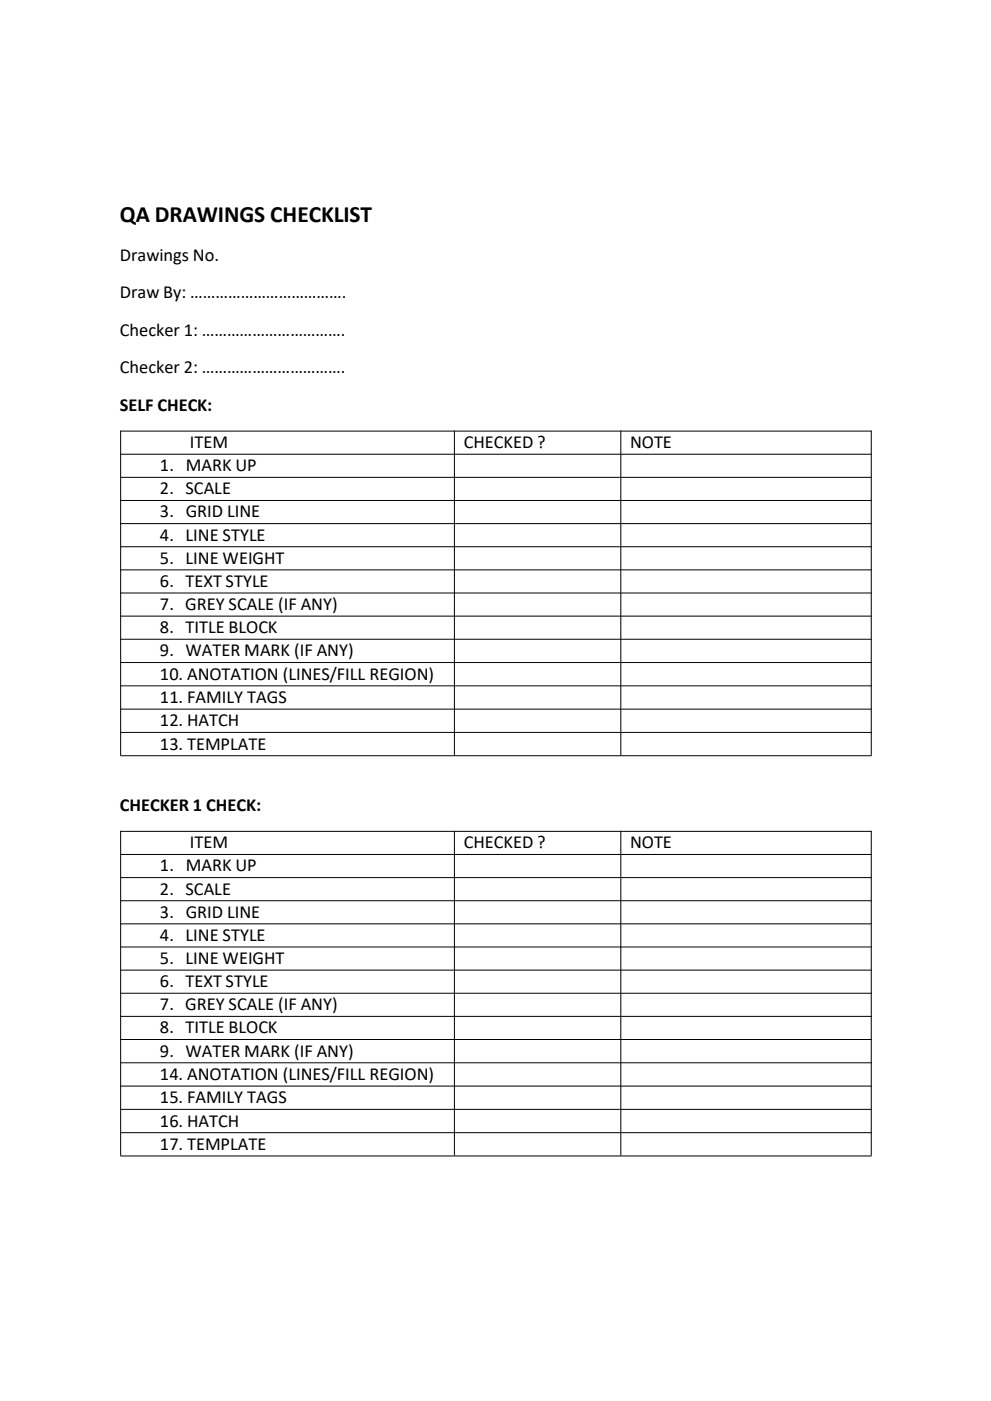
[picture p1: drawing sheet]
<svg xmlns="http://www.w3.org/2000/svg" width="210mm" height="297mm" viewBox="0 0 210 297" stroke-linecap="round" stroke-linejoin="round" font-family="sans-serif">
<defs><g id="words">
<text font-size="5" x="25.4" y="47">QA DRAWINGS CHECKLIST</text>
<g font-size="3.9">
<text x="25.4" y="55.3">Drawings No.</text>
<text x="25.4" y="63.2">Draw By: ……………………………….</text>
<text x="25.4" y="71.2">Checker 1: …………………………….</text>
<text x="25.4" y="79.1">Checker 2: …………………………….</text>
<text x="25.4" y="87.1">SELF CHECK:</text>
<text x="40.3" y="95">ITEM</text>
<text x="98.3" y="95">CHECKED ?</text>
<text x="133.6" y="95">NOTE</text>
<text x="33.9" y="99.9">1. MARK UP</text>
<text x="33.9" y="104.8">2. SCALE</text>
<text x="33.9" y="109.7">3. GRID LINE</text>
<text x="33.9" y="114.6">4. LINE STYLE</text>
<text x="33.9" y="119.5">5. LINE WEIGHT</text>
<text x="33.9" y="124.4">6. TEXT STYLE</text>
<text x="33.9" y="129.3">7. GREY SCALE (IF ANY)</text>
<text x="33.9" y="134.3">8. TITLE BLOCK</text>
<text x="33.9" y="139.2">9. WATER MARK (IF ANY)</text>
<text x="33.9" y="144.1">10. ANOTATION (LINES/FILL REGION)</text>
<text x="33.9" y="149">11. FAMILY TAGS</text>
<text x="33.9" y="154">12. HATCH</text>
<text x="33.9" y="158.9">13. TEMPLATE</text>
<text x="25.4" y="171.9">CHECKER 1 CHECK:</text>
<text x="40.3" y="179.8">ITEM</text>
<text x="98.3" y="179.8">CHECKED ?</text>
<text x="133.6" y="179.8">NOTE</text>
<text x="33.9" y="184.8">1. MARK UP</text>
<text x="33.9" y="189.7">2. SCALE</text>
<text x="33.9" y="194.6">3. GRID LINE</text>
<text x="33.9" y="199.5">4. LINE STYLE</text>
<text x="33.9" y="204.4">5. LINE WEIGHT</text>
<text x="33.9" y="209.3">6. TEXT STYLE</text>
<text x="33.9" y="214.2">7. GREY SCALE (IF ANY)</text>
<text x="33.9" y="219.1">8. TITLE BLOCK</text>
<text x="33.9" y="224">9. WATER MARK (IF ANY)</text>
<text x="33.9" y="229">14. ANOTATION (LINES/FILL REGION)</text>
<text x="33.9" y="233.9">15. FAMILY TAGS</text>
<text x="33.9" y="238.9">16. HATCH</text>
<text x="33.9" y="243.8">17. TEMPLATE</text>
</g>
</g></defs>
<g fill="none" stroke="#000" stroke-width=".21">
<path d="M25.5 91.4h159.3M25.5 96.3h159.3M25.6 91.3v68.8M96.3 91.3v68.8M131.6 91.3v68.8M184.7 91.3v68.8M25.5 101.2h159.3M25.5 106.1h159.3M25.5 111h159.3M25.5 115.9h159.3M25.5 120.8h159.3M25.5 125.7h159.3"/>
<path d="M25.5 130.6h159.3M25.5 135.5h159.3M25.5 140.5h159.3M25.5 145.4h159.3M25.5 150.4h159.3M25.5 155.3h159.3M25.5 160.2h159.3M25.5 176.3h159.3M25.6 176.2v68.8M96.3 176.2v68.8M131.6 176.2v68.8M184.7 176.2v68.8"/>
<path d="M25.5 181.2h159.3M25.5 186.1h159.3M25.5 191h159.3M25.5 195.9h159.3M25.5 200.8h159.3M25.5 205.7h159.3M25.5 210.6h159.3M25.5 215.5h159.3M25.5 220.4h159.3M25.5 225.3h159.3M25.5 230.3h159.3M25.5 235.2h159.3"/>
<path d="M25.5 240.1h159.3M25.5 245.1h159.3"/>
</g>
<use href="#words"/>
</svg>
